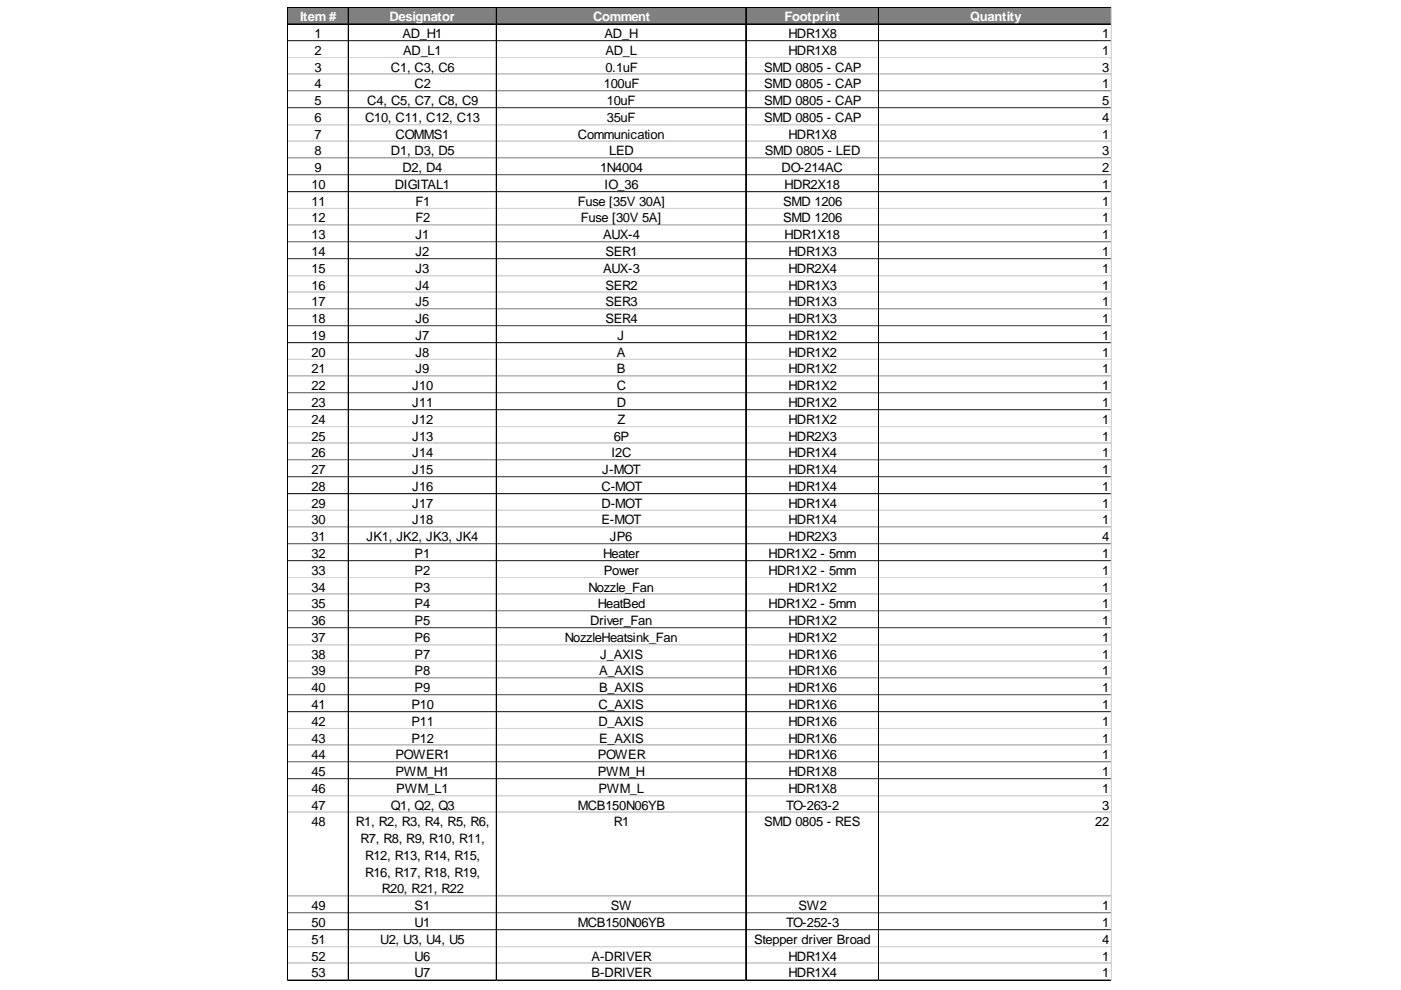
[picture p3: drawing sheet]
<svg xmlns="http://www.w3.org/2000/svg" width="297mm" height="210mm" viewBox="0 0 297 210" stroke-linecap="round" stroke-linejoin="round" font-family="sans-serif">
<defs><g id="words">
<g font-size="2.7" fill="#fff">
<text x="63.6" y="4.5">Item #</text>
<text x="82.6" y="4.5">Designator</text>
<text x="125.8" y="4.5">Comment</text>
<text x="166.4" y="4.5">Footprint</text>
<text x="205.7" y="4.5">Quantity</text>
</g>
<g font-size="2.7">
<text x="66.7" y="8.1">1</text>
<text x="66.7" y="11.6">2</text>
<text x="85.3" y="8.1">AD_H1</text>
<text x="85.5" y="11.6">AD_L1</text>
<text x="128.2" y="8.1">AD_H</text>
<text x="128.3" y="11.6">AD_L</text>
<text x="167.2" y="8.1">HDR1X8</text>
<text x="167.2" y="11.6">HDR1X8</text>
<text x="233.7" y="8.1">1</text>
<text x="233.7" y="11.6">1</text>
<text x="66.7" y="15.2">3</text>
<text x="82.9" y="15.2">C1, C3, C6</text>
<text x="128.3" y="15.2">0.1uF</text>
<text x="162" y="15.2">SMD 0805 - CAP</text>
<text x="233.7" y="15.2">3</text>
<text x="66.7" y="18.7">4</text>
<text x="66.7" y="22.3">5</text>
<text x="77.9" y="22.3">C4, C5, C7, C8, C9</text>
<text x="87.9" y="18.7">C2</text>
<text x="128" y="18.7">100uF</text>
<text x="128.7" y="22.3">10uF</text>
<text x="162" y="18.7">SMD 0805 - CAP</text>
<text x="162" y="22.3">SMD 0805 - CAP</text>
<text x="233.7" y="18.7">1</text>
<text x="233.7" y="22.3">5</text>
<text x="66.7" y="25.8">6</text>
<text x="66.7" y="29.4">7</text>
<text x="77.4" y="25.8">C10, C11, C12, C13</text>
<text x="83.9" y="29.4">COMMS1</text>
<text x="122.5" y="29.4">Communication</text>
<text x="128.7" y="25.8">35uF</text>
<text x="162" y="25.8">SMD 0805 - CAP</text>
<text x="167.2" y="29.4">HDR1X8</text>
<text x="233.7" y="25.8">4</text>
<text x="233.7" y="29.4">1</text>
<text x="66.7" y="32.9">8</text>
<text x="82.9" y="32.9">D1, D3, D5</text>
<text x="129.2" y="32.9">LED</text>
<text x="162.2" y="32.9">SMD 0805 - LED</text>
<text x="233.7" y="32.9">3</text>
<text x="66.1" y="40.1">10</text>
<text x="66.7" y="36.5">9</text>
<text x="83.7" y="40.1">DIGITAL1</text>
<text x="85.3" y="36.5">D2, D4</text>
<text x="127.2" y="36.5">1N4004</text>
<text x="128.2" y="40.1">IO_36</text>
<text x="165.7" y="36.5">DO-214AC</text>
<text x="166.4" y="40.1">HDR2X18</text>
<text x="233.7" y="36.5">2</text>
<text x="233.7" y="40.1">1</text>
<text x="66.1" y="43.6">11</text>
<text x="66.1" y="47.2">12</text>
<text x="88.1" y="43.6">F1</text>
<text x="88.1" y="47.2">F2</text>
<text x="122.5" y="43.6">Fuse [35V 30A]</text>
<text x="123.2" y="47.2">Fuse [30V 5A]</text>
<text x="166" y="43.6">SMD 1206</text>
<text x="166" y="47.2">SMD 1206</text>
<text x="233.7" y="43.6">1</text>
<text x="233.7" y="47.2">1</text>
<text x="66.1" y="50.7">13</text>
<text x="88.1" y="50.7">J1</text>
<text x="127.9" y="50.7">AUX-4</text>
<text x="166.4" y="50.7">HDR1X18</text>
<text x="233.7" y="50.7">1</text>
<text x="66.1" y="54.3">14</text>
<text x="66.1" y="57.8">15</text>
<text x="88.1" y="54.3">J2</text>
<text x="88.1" y="57.8">J3</text>
<text x="127.9" y="57.8">AUX-3</text>
<text x="128.3" y="54.3">SER1</text>
<text x="167.2" y="54.3">HDR1X3</text>
<text x="167.2" y="57.8">HDR2X4</text>
<text x="233.7" y="54.3">1</text>
<text x="233.7" y="57.8">1</text>
<text x="66.1" y="61.4">16</text>
<text x="66.1" y="65">17</text>
<text x="88.1" y="61.4">J4</text>
<text x="88.1" y="65">J5</text>
<text x="128.3" y="61.4">SER2</text>
<text x="128.3" y="65">SER3</text>
<text x="167.2" y="61.4">HDR1X3</text>
<text x="167.2" y="65">HDR1X3</text>
<text x="233.7" y="61.4">1</text>
<text x="233.7" y="65">1</text>
<text x="66.1" y="68.5">18</text>
<text x="88.1" y="68.5">J6</text>
<text x="128.3" y="68.5">SER4</text>
<text x="167.2" y="68.5">HDR1X3</text>
<text x="233.7" y="68.5">1</text>
<text x="66.1" y="72.1">19</text>
<text x="66.1" y="75.6">20</text>
<text x="88.1" y="72.1">J7</text>
<text x="88.1" y="75.6">J8</text>
<text x="130.8" y="75.6">A</text>
<text x="130.9" y="72.1">J</text>
<text x="167.2" y="72.1">HDR1X2</text>
<text x="167.2" y="75.6">HDR1X2</text>
<text x="233.7" y="72.1">1</text>
<text x="233.7" y="75.6">1</text>
<text x="66.1" y="79.2">21</text>
<text x="66.1" y="82.7">22</text>
<text x="87.4" y="82.7">J10</text>
<text x="88.1" y="79.2">J9</text>
<text x="130.8" y="79.2">B</text>
<text x="130.8" y="82.7">C</text>
<text x="167.2" y="79.2">HDR1X2</text>
<text x="167.2" y="82.7">HDR1X2</text>
<text x="233.7" y="79.2">1</text>
<text x="233.7" y="82.7">1</text>
<text x="66.1" y="86.3">23</text>
<text x="66.1" y="89.9">24</text>
<text x="87.4" y="86.3">J11</text>
<text x="87.4" y="89.9">J12</text>
<text x="130.8" y="86.3">D</text>
<text x="130.9" y="89.9">Z</text>
<text x="167.2" y="86.3">HDR1X2</text>
<text x="167.2" y="89.9">HDR1X2</text>
<text x="233.7" y="86.3">1</text>
<text x="233.7" y="89.9">1</text>
<text x="66.1" y="93.4">25</text>
<text x="87.4" y="93.4">J13</text>
<text x="130.1" y="93.4">6P</text>
<text x="167.2" y="93.4">HDR2X3</text>
<text x="233.7" y="93.4">1</text>
<text x="66.1" y="97">26</text>
<text x="66.1" y="100.5">27</text>
<text x="87.4" y="97">J14</text>
<text x="87.4" y="100.5">J15</text>
<text x="127.7" y="100.5">J-MOT</text>
<text x="129.6" y="97">I2C</text>
<text x="167.2" y="97">HDR1X4</text>
<text x="167.2" y="100.5">HDR1X4</text>
<text x="233.7" y="97">1</text>
<text x="233.7" y="100.5">1</text>
<text x="66.1" y="104.1">28</text>
<text x="66.1" y="107.6">29</text>
<text x="87.4" y="104.1">J16</text>
<text x="87.4" y="107.6">J17</text>
<text x="127.5" y="104.1">C-MOT</text>
<text x="127.5" y="107.6">D-MOT</text>
<text x="167.2" y="104.1">HDR1X4</text>
<text x="167.2" y="107.6">HDR1X4</text>
<text x="233.7" y="104.1">1</text>
<text x="233.7" y="107.6">1</text>
<text x="66.1" y="111.2">30</text>
<text x="87.4" y="111.2">J18</text>
<text x="127.5" y="111.2">E-MOT</text>
<text x="167.2" y="111.2">HDR1X4</text>
<text x="233.7" y="111.2">1</text>
<text x="66.1" y="114.7">31</text>
<text x="66.1" y="118.3">32</text>
<text x="77.7" y="114.7">JK1, JK2, JK3, JK4</text>
<text x="87.9" y="118.3">P1</text>
<text x="127.9" y="118.3">Heater</text>
<text x="129.3" y="114.7">JP6</text>
<text x="163" y="118.3">HDR1X2 - 5mm</text>
<text x="167.2" y="114.7">HDR2X3</text>
<text x="233.7" y="114.7">4</text>
<text x="233.7" y="118.3">1</text>
<text x="66.1" y="121.9">33</text>
<text x="66.1" y="125.4">34</text>
<text x="87.9" y="121.9">P2</text>
<text x="87.9" y="125.4">P3</text>
<text x="124.8" y="125.4">Nozzle_Fan</text>
<text x="128" y="121.9">Power</text>
<text x="163" y="121.9">HDR1X2 - 5mm</text>
<text x="167.2" y="125.4">HDR1X2</text>
<text x="233.7" y="121.9">1</text>
<text x="233.7" y="125.4">1</text>
<text x="66.1" y="129">35</text>
<text x="87.9" y="129">P4</text>
<text x="126.7" y="129">HeatBed</text>
<text x="163" y="129">HDR1X2 - 5mm</text>
<text x="233.7" y="129">1</text>
<text x="66.1" y="132.5">36</text>
<text x="66.1" y="136.1">37</text>
<text x="87.9" y="132.5">P5</text>
<text x="87.9" y="136.1">P6</text>
<text x="119.8" y="136.1">NozzleHeatsink_Fan</text>
<text x="125.1" y="132.5">Driver_Fan</text>
<text x="167.2" y="132.5">HDR1X2</text>
<text x="167.2" y="136.1">HDR1X2</text>
<text x="233.7" y="132.5">1</text>
<text x="233.7" y="136.1">1</text>
<text x="66.1" y="139.6">38</text>
<text x="66.1" y="143.2">39</text>
<text x="87.9" y="139.6">P7</text>
<text x="87.9" y="143.2">P8</text>
<text x="127.1" y="143.2">A_AXIS</text>
<text x="127.2" y="139.6">J_AXIS</text>
<text x="167.2" y="139.6">HDR1X6</text>
<text x="167.2" y="143.2">HDR1X6</text>
<text x="233.7" y="139.6">1</text>
<text x="233.7" y="143.2">1</text>
<text x="66.1" y="146.8">40</text>
<text x="87.9" y="146.8">P9</text>
<text x="127.1" y="146.8">B_AXIS</text>
<text x="167.2" y="146.8">HDR1X6</text>
<text x="233.7" y="146.8">1</text>
<text x="66.1" y="150.3">41</text>
<text x="66.1" y="153.9">42</text>
<text x="87.3" y="150.3">P10</text>
<text x="87.3" y="153.9">P11</text>
<text x="126.9" y="150.3">C_AXIS</text>
<text x="126.9" y="153.9">D_AXIS</text>
<text x="167.2" y="150.3">HDR1X6</text>
<text x="167.2" y="153.9">HDR1X6</text>
<text x="233.7" y="150.3">1</text>
<text x="233.7" y="153.9">1</text>
<text x="66.1" y="157.4">43</text>
<text x="66.1" y="161">44</text>
<text x="83.9" y="161">POWER1</text>
<text x="87.3" y="157.4">P12</text>
<text x="126.7" y="161">POWER</text>
<text x="127.1" y="157.4">E_AXIS</text>
<text x="167.2" y="157.4">HDR1X6</text>
<text x="167.2" y="161">HDR1X6</text>
<text x="233.7" y="157.4">1</text>
<text x="233.7" y="161">1</text>
<text x="66.1" y="164.5">45</text>
<text x="83.9" y="164.5">PWM_H1</text>
<text x="126.7" y="164.5">PWM_H</text>
<text x="167.2" y="164.5">HDR1X8</text>
<text x="233.7" y="164.5">1</text>
<text x="66.1" y="168.1">46</text>
<text x="66.1" y="171.7">47</text>
<text x="82.9" y="171.7">Q1, Q2, Q3</text>
<text x="84" y="168.1">PWM_L1</text>
<text x="122.5" y="171.7">MCB150N06YB</text>
<text x="126.9" y="168.1">PWM_L</text>
<text x="166.7" y="171.7">TO-263-2</text>
<text x="167.2" y="168.1">HDR1X8</text>
<text x="233.7" y="168.1">1</text>
<text x="233.7" y="171.7">3</text>
<text x="66.1" y="175.2">48</text>
<text x="75.4" y="175.2">R1, R2, R3, R4, R5, R6,</text>
<text x="76.4" y="178.8">R7, R8, R9, R10, R11,</text>
<text x="130.1" y="175.2">R1</text>
<text x="162" y="175.2">SMD 0805 - RES</text>
<text x="232.2" y="175.2">22</text>
<text x="77.4" y="182.3">R12, R13, R14, R15,</text>
<text x="77.4" y="185.9">R16, R17, R18, R19,</text>
<text x="80.9" y="189.4">R20, R21, R22</text>
<text x="66.1" y="193">49</text>
<text x="66.1" y="196.5">50</text>
<text x="87.9" y="193">S1</text>
<text x="87.9" y="196.5">U1</text>
<text x="122.5" y="196.5">MCB150N06YB</text>
<text x="129.5" y="193">SW</text>
<text x="166.7" y="196.5">TO-252-3</text>
<text x="169.3" y="193">SW2</text>
<text x="233.7" y="193">1</text>
<text x="233.7" y="196.5">1</text>
<text x="66.1" y="200.1">51</text>
<text x="66.1" y="203.7">52</text>
<text x="80.6" y="200.1">U2, U3, U4, U5</text>
<text x="87.9" y="203.7">U6</text>
<text x="125.4" y="203.7">A-DRIVER</text>
<text x="159.9" y="200.1">Stepper driver Broad</text>
<text x="167.2" y="203.7">HDR1X4</text>
<text x="233.7" y="200.1">4</text>
<text x="233.7" y="203.7">1</text>
<text x="66.1" y="207.2">53</text>
<text x="87.9" y="207.2">U7</text>
<text x="125.4" y="207.2">B-DRIVER</text>
<text x="167.2" y="207.2">HDR1X4</text>
<text x="233.7" y="207.2">1</text>
</g>
</g></defs>
<path d="M61 1.6h174.8v3.6h-174.8z" fill="#808080"/>
<g fill="none" stroke="#000" stroke-width=".21">
<path d="M60.9 1.5v206.5M61 1.5v206.5M61.1 1.5h174.7M61.1 1.6h174.7M61.1 5.1h174.7M61.1 5.2h174.7M61.1 8.6h12.7M61.1 12.2h12.7M61.1 15.7h12.7M61.1 19.3h12.7M73.8 1.7v206.3M73.9 1.7v206.3"/>
<path d="M74 8.6h31.2M74 12.2h31.2M74 15.7h31.2M74 19.3h31.2M105.2 1.7v206.3M105.3 1.7v206.3M105.4 8.6h52.7M105.4 12.2h52.7M105.4 15.7h52.7M105.4 19.3h52.7M158.1 1.7v206.3M158.2 1.7v206.3"/>
<path d="M158.3 8.6h28M158.3 12.2h28M158.3 15.7h28M158.3 19.3h28M186.3 1.7v206.3M186.4 8.6h49.4M186.4 12.2h49.4M186.4 15.7h49.4M186.4 19.3h49.4M61.1 22.9h12.7M61.1 26.4h12.7M61.1 30h12.7"/>
<path d="M61.1 33.5h12.7M61.1 37.1h12.7M74 22.9h31.2M74 26.4h31.2M74 30h31.2M74 33.5h31.2M74 37.1h31.2M105.4 22.9h52.7M105.4 26.4h52.7M105.4 30h52.7M105.4 33.5h52.7M105.4 37.1h52.7"/>
<path d="M158.3 22.9h28M158.3 26.4h28M158.3 30h28M158.3 33.5h28M158.3 37.1h28M186.4 22.9h49.4M186.4 26.4h49.4M186.4 30h49.4M186.4 33.5h49.4M186.4 37.1h49.4M61.1 40.6h12.7M61.1 44.2h12.7"/>
<path d="M61.1 47.8h12.7M61.1 51.3h12.7M61.1 54.9h12.7M61.1 58.4h12.7M74 40.6h31.2M74 44.2h31.2M74 47.8h31.2M74 51.3h31.2M74 54.9h31.2M74 58.4h31.2M105.4 40.6h52.7M105.4 44.2h52.7"/>
<path d="M105.4 47.8h52.7M105.4 51.3h52.7M105.4 54.9h52.7M105.4 58.4h52.7M158.3 40.6h28M158.3 44.2h28M158.3 47.8h28M158.3 51.3h28M158.3 54.9h28M158.3 58.4h28M186.4 40.6h49.4M186.4 44.2h49.4"/>
<path d="M186.4 47.8h49.4M186.4 51.3h49.4M186.4 54.9h49.4M186.4 58.4h49.4M61.1 62h12.7M61.1 65.5h12.7M61.1 69.1h12.7M61.1 72.7h12.7M61.1 76.2h12.7M61.1 79.8h12.7M74 62h31.2M74 65.5h31.2"/>
<path d="M74 69.1h31.2M74 72.7h31.2M74 76.2h31.2M74 79.8h31.2M105.4 62h52.7M105.4 65.5h52.7M105.4 69.1h52.7M105.4 72.7h52.7M105.4 76.2h52.7M105.4 79.8h52.7M158.3 62h28M158.3 65.5h28"/>
<path d="M158.3 69.1h28M158.3 72.7h28M158.3 76.2h28M158.3 79.8h28M186.4 62h49.4M186.4 65.5h49.4M186.4 69.1h49.4M186.4 72.7h49.4M186.4 76.2h49.4M186.4 79.8h49.4M61.1 83.3h12.7M61.1 86.9h12.7"/>
<path d="M61.1 90.4h12.7M61.1 94h12.7M61.1 97.6h12.7M74 83.3h31.2M74 86.9h31.2M74 90.4h31.2M74 94h31.2M74 97.6h31.2M105.4 83.3h52.7M105.4 86.9h52.7M105.4 90.4h52.7M105.4 94h52.7"/>
<path d="M105.4 97.6h52.7M158.3 83.3h28M158.3 86.9h28M158.3 90.4h28M158.3 94h28M158.3 97.6h28M186.4 83.3h49.4M186.4 86.9h49.4M186.4 90.4h49.4M186.4 94h49.4M186.4 97.6h49.4M61.1 101.1h12.7"/>
<path d="M61.1 104.7h12.7M61.1 108.2h12.7M61.1 111.8h12.7M61.1 115.3h12.7M61.1 118.9h12.7M74 101.1h31.2M74 104.7h31.2M74 108.2h31.2M74 111.8h31.2M74 115.3h31.2M74 118.9h31.2M105.4 101.1h52.7"/>
<path d="M105.4 104.7h52.7M105.4 108.2h52.7M105.4 111.8h52.7M105.4 115.3h52.7M105.4 118.9h52.7M158.3 101.1h28M158.3 104.7h28M158.3 108.2h28M158.3 111.8h28M158.3 115.3h28M158.3 118.9h28M186.4 101.1h49.4"/>
<path d="M186.4 104.7h49.4M186.4 108.2h49.4M186.4 111.8h49.4M186.4 115.3h49.4M186.4 118.9h49.4M61.1 122.4h12.7M61.1 126h12.7M61.1 129.6h12.7M61.1 133.1h12.7M61.1 136.7h12.7M74 122.4h31.2M74 126h31.2"/>
<path d="M74 129.6h31.2M74 133.1h31.2M74 136.7h31.2M105.4 122.4h52.7M105.4 126h52.7M105.4 129.6h52.7M105.4 133.1h52.7M105.4 136.7h52.7M158.3 122.4h28M158.3 126h28M158.3 129.6h28M158.3 133.1h28"/>
<path d="M158.3 136.7h28M186.4 122.4h49.4M186.4 126h49.4M186.4 129.6h49.4M186.4 133.1h49.4M186.4 136.7h49.4M61.1 140.2h12.7M61.1 143.8h12.7M61.1 147.3h12.7M61.1 150.9h12.7M61.1 154.5h12.7M61.1 158h12.7"/>
<path d="M74 140.2h31.2M74 143.8h31.2M74 147.3h31.2M74 150.9h31.2M74 154.5h31.2M74 158h31.2M105.4 140.2h52.7M105.4 143.8h52.7M105.4 147.3h52.7M105.4 150.9h52.7M105.4 154.5h52.7M105.4 158h52.7"/>
<path d="M158.3 140.2h28M158.3 143.8h28M158.3 147.3h28M158.3 150.9h28M158.3 154.5h28M158.3 158h28M186.4 140.2h49.4M186.4 143.8h49.4M186.4 147.3h49.4M186.4 150.9h49.4M186.4 154.5h49.4M186.4 158h49.4"/>
<path d="M61.1 161.6h12.7M61.1 165.1h12.7M61.1 168.7h12.7M61.1 172.2h12.7M74 161.6h31.2M74 165.1h31.2M74 168.7h31.2M74 172.2h31.2M105.4 161.6h52.7M105.4 165.1h52.7M105.4 168.7h52.7M105.4 172.2h52.7"/>
<path d="M158.3 161.6h28M158.3 165.1h28M158.3 168.7h28M158.3 172.2h28M186.4 161.6h49.4M186.4 165.1h49.4M186.4 168.7h49.4M186.4 172.2h49.4M61.1 190h12.7M61.1 193.6h12.7M61.1 197.1h12.7M74 190h31.2"/>
<path d="M74 193.6h31.2M74 197.1h31.2M105.4 190h52.7M105.4 193.6h52.7M105.4 197.1h52.7M158.3 190h28M158.3 193.6h28M158.3 197.1h28M186.4 190h49.4M186.4 193.6h49.4M186.4 197.1h49.4M61.1 200.7h12.7"/>
<path d="M61.1 204.2h12.7M61.1 207.8h12.7M61.1 207.9h12.7M74 200.7h31.2M74 204.2h31.2M74 207.8h31.2M74 207.9h31.2M105.4 200.7h52.7M105.4 204.2h52.7M105.4 207.8h52.7M105.4 207.9h52.7M158.3 200.7h28"/>
<path d="M158.3 204.2h28M158.3 207.8h28M158.3 207.9h28M186.4 200.7h49.4M186.4 204.2h49.4M186.4 207.8h49.4M186.4 207.9h49.4"/>
</g>
<g fill="none" stroke="#d4d4d4" stroke-width=".21">
<path d="M61.1 8.7h12.7M61.1 12.3h12.7M61.1 15.8h12.7M61.1 19.4h12.7M74 8.7h31.2M74 12.3h31.2M74 15.8h31.2M74 19.4h31.2M105.4 8.7h52.7M105.4 12.3h52.7M105.4 15.8h52.7M105.4 19.4h52.7"/>
<path d="M158.3 8.7h28M158.3 12.3h28M158.3 15.8h28M158.3 19.4h28M186.4 8.7h49.4M186.4 12.3h49.4M186.4 15.8h49.4M186.4 19.4h49.4M235.6 1.7v3.4M235.6 5.2v3.4M235.6 8.8v3.4M235.6 12.4v3.3"/>
<path d="M235.6 15.9v3.4M235.6 19.5v3.4M235.7 1.7v3.4M235.7 5.2v3.4M235.7 8.8v3.4M235.7 12.4v3.3M235.7 15.9v3.4M235.7 19.5v3.4M61.1 22.9h12.7M61.1 26.5h12.7M61.1 30.1h12.7M61.1 33.6h12.7"/>
<path d="M61.1 37.2h12.7M74 22.9h31.2M74 26.5h31.2M74 30.1h31.2M74 33.6h31.2M74 37.2h31.2M105.4 22.9h52.7M105.4 26.5h52.7M105.4 30.1h52.7M105.4 33.6h52.7M105.4 37.2h52.7M158.3 22.9h28"/>
<path d="M158.3 26.5h28M158.3 30.1h28M158.3 33.6h28M158.3 37.2h28M186.4 22.9h49.4M186.4 26.5h49.4M186.4 30.1h49.4M186.4 33.6h49.4M186.4 37.2h49.4M235.6 23v3.4M235.6 26.6v3.4M235.6 30.1v3.4"/>
<path d="M235.6 33.7v3.4M235.6 37.3v3.3M235.7 23v3.4M235.7 26.6v3.4M235.7 30.1v3.4M235.7 33.7v3.4M235.7 37.3v3.3M61.1 40.7h12.7M61.1 44.3h12.7M61.1 47.8h12.7M61.1 51.4h12.7M61.1 55h12.7"/>
<path d="M61.1 58.5h12.7M74 40.7h31.2M74 44.3h31.2M74 47.8h31.2M74 51.4h31.2M74 55h31.2M74 58.5h31.2M105.4 40.7h52.7M105.4 44.3h52.7M105.4 47.8h52.7M105.4 51.4h52.7M105.4 55h52.7"/>
<path d="M105.4 58.5h52.7M158.3 40.7h28M158.3 44.3h28M158.3 47.8h28M158.3 51.4h28M158.3 55h28M158.3 58.5h28M186.4 40.7h49.4M186.4 44.3h49.4M186.4 47.8h49.4M186.4 51.4h49.4M186.4 55h49.4"/>
<path d="M186.4 58.5h49.4M235.6 40.8v3.4M235.6 44.4v3.4M235.6 47.9v3.4M235.6 51.5v3.4M235.6 55v3.4M235.6 58.6v3.4M235.7 40.8v3.4M235.7 44.4v3.4M235.7 47.9v3.4M235.7 51.5v3.4M235.7 55v3.4"/>
<path d="M235.7 58.6v3.4M61.1 62.1h12.7M61.1 65.6h12.7M61.1 69.2h12.7M61.1 72.7h12.7M61.1 76.3h12.7M61.1 79.8h12.7M74 62.1h31.2M74 65.6h31.2M74 69.2h31.2M74 72.7h31.2M74 76.3h31.2"/>
<path d="M74 79.8h31.2M105.4 62.1h52.7M105.4 65.6h52.7M105.4 69.2h52.7M105.4 72.7h52.7M105.4 76.3h52.7M105.4 79.8h52.7M158.3 62.1h28M158.3 65.6h28M158.3 69.2h28M158.3 72.7h28M158.3 76.3h28"/>
<path d="M158.3 79.8h28M186.4 62.1h49.4M186.4 65.6h49.4M186.4 69.2h49.4M186.4 72.7h49.4M186.4 76.3h49.4M186.4 79.8h49.4M235.6 62.1v3.4M235.6 65.7v3.4M235.6 69.3v3.4M235.6 72.8v3.4M235.6 76.4v3.4"/>
<path d="M235.6 79.9v3.4M235.7 62.1v3.4M235.7 65.7v3.4M235.7 69.3v3.4M235.7 72.8v3.4M235.7 76.4v3.4M235.7 79.9v3.4M61.1 83.4h12.7M61.1 87h12.7M61.1 90.5h12.7M61.1 94.1h12.7M61.1 97.6h12.7"/>
<path d="M74 83.4h31.2M74 87h31.2M74 90.5h31.2M74 94.1h31.2M74 97.6h31.2M105.4 83.4h52.7M105.4 87h52.7M105.4 90.5h52.7M105.4 94.1h52.7M105.4 97.6h52.7M158.3 83.4h28M158.3 87h28"/>
<path d="M158.3 90.5h28M158.3 94.1h28M158.3 97.6h28M186.4 83.4h49.4M186.4 87h49.4M186.4 90.5h49.4M186.4 94.1h49.4M186.4 97.6h49.4M235.6 83.5v3.4M235.6 87v3.4M235.6 90.6v3.4M235.6 94.2v3.4"/>
<path d="M235.6 97.7v3.4M235.7 83.5v3.4M235.7 87v3.4M235.7 90.6v3.4M235.7 94.2v3.4M235.7 97.7v3.4M61.1 101.2h12.7M61.1 104.7h12.7M61.1 108.3h12.7M61.1 111.9h12.7M61.1 115.4h12.7M61.1 119h12.7"/>
<path d="M74 101.2h31.2M74 104.7h31.2M74 108.3h31.2M74 111.9h31.2M74 115.4h31.2M74 119h31.2M105.4 101.2h52.7M105.4 104.7h52.7M105.4 108.3h52.7M105.4 111.9h52.7M105.4 115.4h52.7M105.4 119h52.7"/>
<path d="M158.3 101.2h28M158.3 104.7h28M158.3 108.3h28M158.3 111.9h28M158.3 115.4h28M158.3 119h28M186.4 101.2h49.4M186.4 104.7h49.4M186.4 108.3h49.4M186.4 111.9h49.4M186.4 115.4h49.4M186.4 119h49.4"/>
<path d="M235.6 101.3v3.4M235.6 104.8v3.4M235.6 108.4v3.4M235.6 111.9v3.4M235.6 115.5v3.4M235.6 119.1v3.3M235.7 101.3v3.4M235.7 104.8v3.4M235.7 108.4v3.4M235.7 111.9v3.4M235.7 115.5v3.4M235.7 119.1v3.3"/>
<path d="M61.1 122.5h12.7M61.1 126.1h12.7M61.1 129.6h12.7M61.1 133.2h12.7M61.1 136.8h12.7M74 122.5h31.2M74 126.1h31.2M74 129.6h31.2M74 133.2h31.2M74 136.8h31.2M105.4 122.5h52.7M105.4 126.1h52.7"/>
<path d="M105.4 129.6h52.7M105.4 133.2h52.7M105.4 136.8h52.7M158.3 122.5h28M158.3 126.1h28M158.3 129.6h28M158.3 133.2h28M158.3 136.8h28M186.4 122.5h49.4M186.4 126.1h49.4M186.4 129.6h49.4M186.4 133.2h49.4"/>
<path d="M186.4 136.8h49.4M235.6 122.6v3.4M235.6 126.2v3.4M235.6 129.7v3.4M235.6 133.3v3.4M235.6 136.8v3.4M235.7 122.6v3.4M235.7 126.2v3.4M235.7 129.7v3.4M235.7 133.3v3.4M235.7 136.8v3.4M61.1 140.3h12.7"/>
<path d="M61.1 143.9h12.7M61.1 147.4h12.7M61.1 151h12.7M61.1 154.5h12.7M61.1 158.1h12.7M74 140.3h31.2M74 143.9h31.2M74 147.4h31.2M74 151h31.2M74 154.5h31.2M74 158.1h31.2M105.4 140.3h52.7"/>
<path d="M105.4 143.9h52.7M105.4 147.4h52.7M105.4 151h52.7M105.4 154.5h52.7M105.4 158.1h52.7M158.3 140.3h28M158.3 143.9h28M158.3 147.4h28M158.3 151h28M158.3 154.5h28M158.3 158.1h28M186.4 140.3h49.4"/>
<path d="M186.4 143.9h49.4M186.4 147.4h49.4M186.4 151h49.4M186.4 154.5h49.4M186.4 158.1h49.4M235.6 140.4v3.4M235.6 143.9v3.4M235.6 147.5v3.4M235.6 151.1v3.4M235.6 154.6v3.4M235.6 158.2v3.4M235.7 140.4v3.4"/>
<path d="M235.7 143.9v3.4M235.7 147.5v3.4M235.7 151.1v3.4M235.7 154.6v3.4M235.7 158.2v3.4M61.1 161.6h12.7M61.1 165.2h12.7M61.1 168.8h12.7M61.1 172.3h12.7M74 161.6h31.2M74 165.2h31.2M74 168.8h31.2"/>
<path d="M74 172.3h31.2M105.4 161.6h52.7M105.4 165.2h52.7M105.4 168.8h52.7M105.4 172.3h52.7M158.3 161.6h28M158.3 165.2h28M158.3 168.8h28M158.3 172.3h28M186.4 161.6h49.4M186.4 165.2h49.4M186.4 168.8h49.4"/>
<path d="M186.4 172.3h49.4M235.6 161.7v3.4M235.6 165.3v3.4M235.6 168.8v3.4M235.6 172.4v17.6M235.7 161.7v3.4M235.7 165.3v3.4M235.7 168.8v3.4M235.7 172.4v17.6M61.1 190.1h12.7M61.1 193.7h12.7M61.1 197.2h12.7"/>
<path d="M74 190.1h31.2M74 193.7h31.2M74 197.2h31.2M105.4 190.1h52.7M105.4 193.7h52.7M105.4 197.2h52.7M158.3 190.1h28M158.3 193.7h28M158.3 197.2h28M186.4 190.1h49.4M186.4 193.7h49.4M186.4 197.2h49.4"/>
<path d="M235.6 190.2v3.4M235.6 193.7v3.4M235.6 197.3v3.4M235.7 190.2v3.4M235.7 193.7v3.4M235.7 197.3v3.4M60.9 208h.1M61.1 200.8h12.7M61.1 204.3h12.7M74 200.8h31.2M74 204.3h31.2M105.4 200.8h52.7"/>
<path d="M105.4 204.3h52.7M158.3 200.8h28M158.3 204.3h28M186.4 200.8h49.4M186.4 204.3h49.4M235.6 200.9v3.3M235.6 204.4v3.4M235.7 200.9v3.3M235.7 204.4v3.4"/>
</g>
<path d="M60.9 208h.2z" fill="#d4d4d4"/>
<path d="M73.8 208h.1" fill="none" stroke="#d4d4d4" stroke-width=".21"/>
<path d="M73.8 208h.2z" fill="#d4d4d4"/>
<path d="M105.2 208h.1" fill="none" stroke="#d4d4d4" stroke-width=".21"/>
<path d="M105.2 208h.2z" fill="#d4d4d4"/>
<path d="M158.1 208h.1" fill="none" stroke="#d4d4d4" stroke-width=".21"/>
<path d="M158.1 208h.2z" fill="#d4d4d4"/>
<path d="M186.3 208h.1" fill="none" stroke="#d4d4d4" stroke-width=".21"/>
<path d="M186.3 208h.1z" fill="#d4d4d4"/>
<path d="M235.6 208h.1" fill="none" stroke="#d4d4d4" stroke-width=".21"/>
<path d="M235.6 208h.2z" fill="#d4d4d4"/>
<path d="M235.8 1.5h.1" fill="none" stroke="#d4d4d4" stroke-width=".21"/>
<path d="M235.8 1.5v.2z" fill="#d4d4d4"/>
<path d="M235.8 5.1h.1" fill="none" stroke="#d4d4d4" stroke-width=".21"/>
<path d="M235.8 5.1v.1z" fill="#d4d4d4"/>
<path d="M235.8 8.6h.1" fill="none" stroke="#d4d4d4" stroke-width=".21"/>
<path d="M235.8 8.6v.2z" fill="#d4d4d4"/>
<path d="M235.8 12.2h.1" fill="none" stroke="#d4d4d4" stroke-width=".21"/>
<path d="M235.8 12.2v.2z" fill="#d4d4d4"/>
<path d="M235.8 15.7h.1" fill="none" stroke="#d4d4d4" stroke-width=".21"/>
<path d="M235.8 15.7v.2z" fill="#d4d4d4"/>
<path d="M235.8 19.3h.1" fill="none" stroke="#d4d4d4" stroke-width=".21"/>
<path d="M235.8 19.3v.2z" fill="#d4d4d4"/>
<path d="M235.8 22.9h.1" fill="none" stroke="#d4d4d4" stroke-width=".21"/>
<path d="M235.8 22.9v.1z" fill="#d4d4d4"/>
<path d="M235.8 26.4h.1" fill="none" stroke="#d4d4d4" stroke-width=".21"/>
<path d="M235.8 26.4v.2z" fill="#d4d4d4"/>
<path d="M235.8 30h.1" fill="none" stroke="#d4d4d4" stroke-width=".21"/>
<path d="M235.8 30v.1z" fill="#d4d4d4"/>
<path d="M235.8 33.5h.1" fill="none" stroke="#d4d4d4" stroke-width=".21"/>
<path d="M235.8 33.5v.2z" fill="#d4d4d4"/>
<path d="M235.8 37.1h.1" fill="none" stroke="#d4d4d4" stroke-width=".21"/>
<path d="M235.8 37.1v.2z" fill="#d4d4d4"/>
<path d="M235.8 40.6h.1" fill="none" stroke="#d4d4d4" stroke-width=".21"/>
<path d="M235.8 40.6v.2z" fill="#d4d4d4"/>
<path d="M235.8 44.2h.1" fill="none" stroke="#d4d4d4" stroke-width=".21"/>
<path d="M235.8 44.2v.2z" fill="#d4d4d4"/>
<path d="M235.8 47.8h.1" fill="none" stroke="#d4d4d4" stroke-width=".21"/>
<path d="M235.8 47.8v.1z" fill="#d4d4d4"/>
<path d="M235.8 51.3h.1" fill="none" stroke="#d4d4d4" stroke-width=".21"/>
<path d="M235.8 51.3v.2z" fill="#d4d4d4"/>
<path d="M235.8 54.9h.1" fill="none" stroke="#d4d4d4" stroke-width=".21"/>
<path d="M235.8 54.9v.1z" fill="#d4d4d4"/>
<path d="M235.8 58.4h.1" fill="none" stroke="#d4d4d4" stroke-width=".21"/>
<path d="M235.8 58.4v.2z" fill="#d4d4d4"/>
<path d="M235.8 62h.1" fill="none" stroke="#d4d4d4" stroke-width=".21"/>
<path d="M235.8 62v.1z" fill="#d4d4d4"/>
<path d="M235.8 65.5h.1" fill="none" stroke="#d4d4d4" stroke-width=".21"/>
<path d="M235.8 65.5v.2z" fill="#d4d4d4"/>
<path d="M235.8 69.1h.1" fill="none" stroke="#d4d4d4" stroke-width=".21"/>
<path d="M235.8 69.1v.2z" fill="#d4d4d4"/>
<path d="M235.8 72.7h.1" fill="none" stroke="#d4d4d4" stroke-width=".21"/>
<path d="M235.8 72.7v.1z" fill="#d4d4d4"/>
<path d="M235.8 76.2h.1" fill="none" stroke="#d4d4d4" stroke-width=".21"/>
<path d="M235.8 76.2v.2z" fill="#d4d4d4"/>
<path d="M235.8 79.8h.1" fill="none" stroke="#d4d4d4" stroke-width=".21"/>
<path d="M235.8 79.8v.1z" fill="#d4d4d4"/>
<path d="M235.8 83.3h.1" fill="none" stroke="#d4d4d4" stroke-width=".21"/>
<path d="M235.8 83.3v.2z" fill="#d4d4d4"/>
<path d="M235.8 86.9h.1" fill="none" stroke="#d4d4d4" stroke-width=".21"/>
<path d="M235.8 86.9v.1z" fill="#d4d4d4"/>
<path d="M235.8 90.4h.1" fill="none" stroke="#d4d4d4" stroke-width=".21"/>
<path d="M235.8 90.4v.2z" fill="#d4d4d4"/>
<path d="M235.8 94h.1" fill="none" stroke="#d4d4d4" stroke-width=".21"/>
<path d="M235.8 94v.2z" fill="#d4d4d4"/>
<path d="M235.8 97.6h.1" fill="none" stroke="#d4d4d4" stroke-width=".21"/>
<path d="M235.8 97.6v.1z" fill="#d4d4d4"/>
<path d="M235.8 101.1h.1" fill="none" stroke="#d4d4d4" stroke-width=".21"/>
<path d="M235.8 101.1v.2z" fill="#d4d4d4"/>
<path d="M235.8 104.7h.1" fill="none" stroke="#d4d4d4" stroke-width=".21"/>
<path d="M235.8 104.7v.1z" fill="#d4d4d4"/>
<path d="M235.8 108.2h.1" fill="none" stroke="#d4d4d4" stroke-width=".21"/>
<path d="M235.8 108.2v.2z" fill="#d4d4d4"/>
<path d="M235.8 111.8h.1" fill="none" stroke="#d4d4d4" stroke-width=".21"/>
<path d="M235.8 111.8v.1z" fill="#d4d4d4"/>
<path d="M235.8 115.3h.1" fill="none" stroke="#d4d4d4" stroke-width=".21"/>
<path d="M235.8 115.3v.2z" fill="#d4d4d4"/>
<path d="M235.8 118.9h.1" fill="none" stroke="#d4d4d4" stroke-width=".21"/>
<path d="M235.8 118.9v.2z" fill="#d4d4d4"/>
<path d="M235.8 122.4h.1" fill="none" stroke="#d4d4d4" stroke-width=".21"/>
<path d="M235.8 122.4v.2z" fill="#d4d4d4"/>
<path d="M235.8 126h.1" fill="none" stroke="#d4d4d4" stroke-width=".21"/>
<path d="M235.8 126v.2z" fill="#d4d4d4"/>
<path d="M235.8 129.6h.1" fill="none" stroke="#d4d4d4" stroke-width=".21"/>
<path d="M235.8 129.6v.1z" fill="#d4d4d4"/>
<path d="M235.8 133.1h.1" fill="none" stroke="#d4d4d4" stroke-width=".21"/>
<path d="M235.8 133.1v.2z" fill="#d4d4d4"/>
<path d="M235.8 136.7h.1" fill="none" stroke="#d4d4d4" stroke-width=".21"/>
<path d="M235.8 136.7v.1z" fill="#d4d4d4"/>
<path d="M235.8 140.2h.1" fill="none" stroke="#d4d4d4" stroke-width=".21"/>
<path d="M235.8 140.2v.2z" fill="#d4d4d4"/>
<path d="M235.8 143.8h.1" fill="none" stroke="#d4d4d4" stroke-width=".21"/>
<path d="M235.8 143.8v.1z" fill="#d4d4d4"/>
<path d="M235.8 147.3h.1" fill="none" stroke="#d4d4d4" stroke-width=".21"/>
<path d="M235.8 147.3v.2z" fill="#d4d4d4"/>
<path d="M235.8 150.9h.1" fill="none" stroke="#d4d4d4" stroke-width=".21"/>
<path d="M235.8 150.9v.2z" fill="#d4d4d4"/>
<path d="M235.8 154.5h.1" fill="none" stroke="#d4d4d4" stroke-width=".21"/>
<path d="M235.8 154.5v.1z" fill="#d4d4d4"/>
<path d="M235.8 158h.1" fill="none" stroke="#d4d4d4" stroke-width=".21"/>
<path d="M235.8 158v.2z" fill="#d4d4d4"/>
<path d="M235.8 161.6h.1" fill="none" stroke="#d4d4d4" stroke-width=".21"/>
<path d="M235.8 161.6v.1z" fill="#d4d4d4"/>
<path d="M235.8 165.1h.1" fill="none" stroke="#d4d4d4" stroke-width=".21"/>
<path d="M235.8 165.1v.2z" fill="#d4d4d4"/>
<path d="M235.8 168.7h.1" fill="none" stroke="#d4d4d4" stroke-width=".21"/>
<path d="M235.8 168.7v.1z" fill="#d4d4d4"/>
<path d="M235.8 172.2h.1" fill="none" stroke="#d4d4d4" stroke-width=".21"/>
<path d="M235.8 172.2v.2z" fill="#d4d4d4"/>
<path d="M235.8 190h.1" fill="none" stroke="#d4d4d4" stroke-width=".21"/>
<path d="M235.8 190v.2z" fill="#d4d4d4"/>
<path d="M235.8 193.6h.1" fill="none" stroke="#d4d4d4" stroke-width=".21"/>
<path d="M235.8 193.6v.1z" fill="#d4d4d4"/>
<path d="M235.8 197.1h.1" fill="none" stroke="#d4d4d4" stroke-width=".21"/>
<path d="M235.8 197.1v.2z" fill="#d4d4d4"/>
<path d="M235.8 200.7h.1" fill="none" stroke="#d4d4d4" stroke-width=".21"/>
<path d="M235.8 200.7v.2z" fill="#d4d4d4"/>
<path d="M235.8 204.2h.1" fill="none" stroke="#d4d4d4" stroke-width=".21"/>
<path d="M235.8 204.2v.2z" fill="#d4d4d4"/>
<path d="M235.8 207.8h.1" fill="none" stroke="#d4d4d4" stroke-width=".21"/>
<path d="M235.8 207.8v.2z" fill="#d4d4d4"/>
<use href="#words"/>
</svg>
